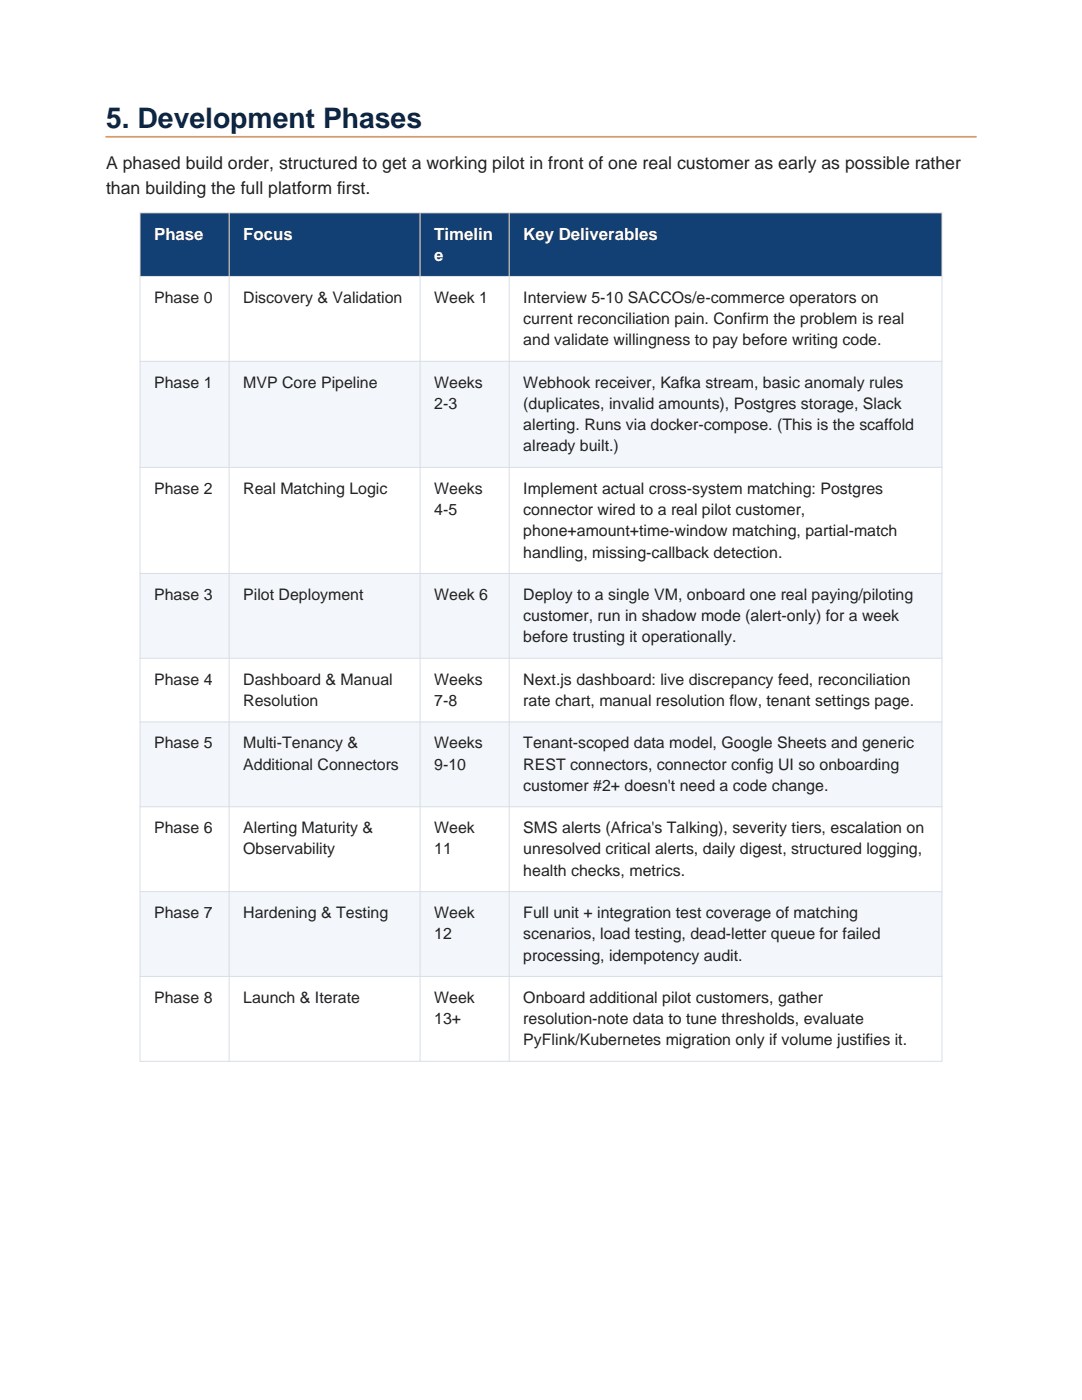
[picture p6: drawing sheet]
<svg xmlns="http://www.w3.org/2000/svg" width="216mm" height="279mm" viewBox="0 0 216 279" stroke-linecap="round" stroke-linejoin="round" font-family="sans-serif">
<defs><g id="words">
<text font-size="5.6" fill="#0b2545" x="21.2" y="25.5">5. Development Phases</text>
<g font-size="3.5" fill="#222">
<text x="21.2" y="33.7">A phased build order, structured to get a working pilot in front of one real customer as early as possible rather</text>
<text x="21.2" y="38.8">than building the full platform first.</text>
</g>
<g font-size="3.4" fill="#fff">
<text x="30.8" y="47.9">Phase</text>
<text x="48.5" y="47.9">Focus</text>
<text x="86.6" y="47.9">Timelin</text>
<text x="104.4" y="47.9">Key Deliverables</text>
<text x="86.6" y="52.2">e</text>
</g>
<g font-size="3.2" fill="#222">
<text x="30.8" y="60.5">Phase 0</text>
<text x="48.5" y="60.5">Discovery &amp; Validation</text>
<text x="86.6" y="60.5">Week 1</text>
<text x="104.4" y="60.5">Interview 5-10 SACCOs/e-commerce operators on</text>
<text x="104.4" y="64.7">current reconciliation pain. Confirm the problem is real</text>
<text x="104.4" y="68.9">and validate willingness to pay before writing code.</text>
<text x="30.8" y="77.4">Phase 1</text>
<text x="48.5" y="77.4">MVP Core Pipeline</text>
<text x="86.6" y="77.4">Weeks</text>
<text x="104.4" y="77.4">Webhook receiver, Kafka stream, basic anomaly rules</text>
<text x="86.6" y="81.6">2-3</text>
<text x="104.4" y="81.6">(duplicates, invalid amounts), Postgres storage, Slack</text>
<text x="104.4" y="85.9">alerting. Runs via docker-compose. (This is the scaffold</text>
<text x="104.4" y="90.1">already built.)</text>
<text x="30.8" y="98.6">Phase 2</text>
<text x="48.5" y="98.6">Real Matching Logic</text>
<text x="86.6" y="98.6">Weeks</text>
<text x="104.4" y="98.6">Implement actual cross-system matching: Postgres</text>
<text x="86.6" y="102.8">4-5</text>
<text x="104.4" y="102.8">connector wired to a real pilot customer,</text>
<text x="104.4" y="107">phone+amount+time-window matching, partial-match</text>
<text x="104.4" y="111.3">handling, missing-callback detection.</text>
<text x="30.8" y="119.7">Phase 3</text>
<text x="48.5" y="119.7">Pilot Deployment</text>
<text x="86.6" y="119.7">Week 6</text>
<text x="104.4" y="119.7">Deploy to a single VM, onboard one real paying/piloting</text>
<text x="104.4" y="124">customer, run in shadow mode (alert-only) for a week</text>
<text x="104.4" y="128.2">before trusting it operationally.</text>
<text x="30.8" y="136.7">Phase 4</text>
<text x="48.5" y="136.7">Dashboard &amp; Manual</text>
<text x="86.6" y="136.7">Weeks</text>
<text x="104.4" y="136.7">Next.js dashboard: live discrepancy feed, reconciliation</text>
<text x="48.5" y="140.9">Resolution</text>
<text x="86.6" y="140.9">7-8</text>
<text x="104.4" y="140.9">rate chart, manual resolution flow, tenant settings page.</text>
<text x="30.8" y="149.4">Phase 5</text>
<text x="48.5" y="149.4">Multi-Tenancy &amp;</text>
<text x="86.6" y="149.4">Weeks</text>
<text x="104.4" y="149.4">Tenant-scoped data model, Google Sheets and generic</text>
<text x="48.5" y="153.6">Additional Connectors</text>
<text x="86.6" y="153.6">9-10</text>
<text x="104.4" y="153.6">REST connectors, connector config UI so onboarding</text>
<text x="104.4" y="157.8">customer #2+ doesn't need a code change.</text>
<text x="30.8" y="166.3">Phase 6</text>
<text x="48.5" y="166.3">Alerting Maturity &amp;</text>
<text x="86.6" y="166.3">Week</text>
<text x="104.4" y="166.3">SMS alerts (Africa's Talking), severity tiers, escalation on</text>
<text x="48.5" y="170.5">Observability</text>
<text x="86.6" y="170.5">11</text>
<text x="104.4" y="170.5">unresolved critical alerts, daily digest, structured logging,</text>
<text x="104.4" y="174.8">health checks, metrics.</text>
<text x="30.8" y="183.2">Phase 7</text>
<text x="48.5" y="183.2">Hardening &amp; Testing</text>
<text x="86.6" y="183.2">Week</text>
<text x="104.4" y="183.2">Full unit + integration test coverage of matching</text>
<text x="86.6" y="187.5">12</text>
<text x="104.4" y="187.5">scenarios, load testing, dead-letter queue for failed</text>
<text x="104.4" y="191.7">processing, idempotency audit.</text>
<text x="30.8" y="200.2">Phase 8</text>
<text x="48.5" y="200.2">Launch &amp; Iterate</text>
<text x="86.6" y="200.2">Week</text>
<text x="104.4" y="200.2">Onboard additional pilot customers, gather</text>
<text x="86.6" y="204.4">13+</text>
<text x="104.4" y="204.4">resolution-note data to tune thresholds, evaluate</text>
<text x="104.4" y="208.6">PyFlink/Kubernetes migration only if volume justifies it.</text>
</g>
</g></defs>
<path d="M21.2 27.3h173.5" fill="none" stroke="#ee964b" stroke-width=".35"/>
<path d="M27.9 42.5h160.1v12.7h-160.1z" fill-rule="evenodd" fill="#134074"/>
<path d="M27.9 55.2h160.1v16.9h-160.1z" fill-rule="evenodd" fill="#fff"/>
<path d="M27.9 72.1h160.1v21.2h-160.1z" fill-rule="evenodd" fill="#f3f6fa"/>
<path d="M27.9 93.3h160.1v21.1h-160.1z" fill-rule="evenodd" fill="#fff"/>
<path d="M27.9 114.4h160.1v17h-160.1z" fill-rule="evenodd" fill="#f3f6fa"/>
<path d="M27.9 131.4h160.1v12.7h-160.1z" fill-rule="evenodd" fill="#fff"/>
<path d="M27.9 144.1h160.1v16.9h-160.1z" fill-rule="evenodd" fill="#f3f6fa"/>
<path d="M27.9 161h160.1v16.9h-160.1z" fill-rule="evenodd" fill="#fff"/>
<path d="M27.9 177.9h160.1v17h-160.1z" fill-rule="evenodd" fill="#f3f6fa"/>
<path d="M27.9 194.9h160.1v16.9h-160.1z" fill-rule="evenodd" fill="#fff"/>
<g fill="none" stroke="#d8dee6" stroke-width=".2">
<path d="M27.9 42.5h160.1v169.3h-160.1zM27.9 55.2h160.1M45.7 42.5v169.3M83.8 42.5v169.3M101.6 42.5v169.3M27.9 72.1h160.1M27.9 93.3h160.1M27.9 114.4h160.1M27.9 131.4h160.1M27.9 144.1h160.1M27.9 161h160.1M27.9 177.9h160.1"/>
<path d="M27.9 194.9h160.1"/>
</g>
<use href="#words"/>
</svg>
